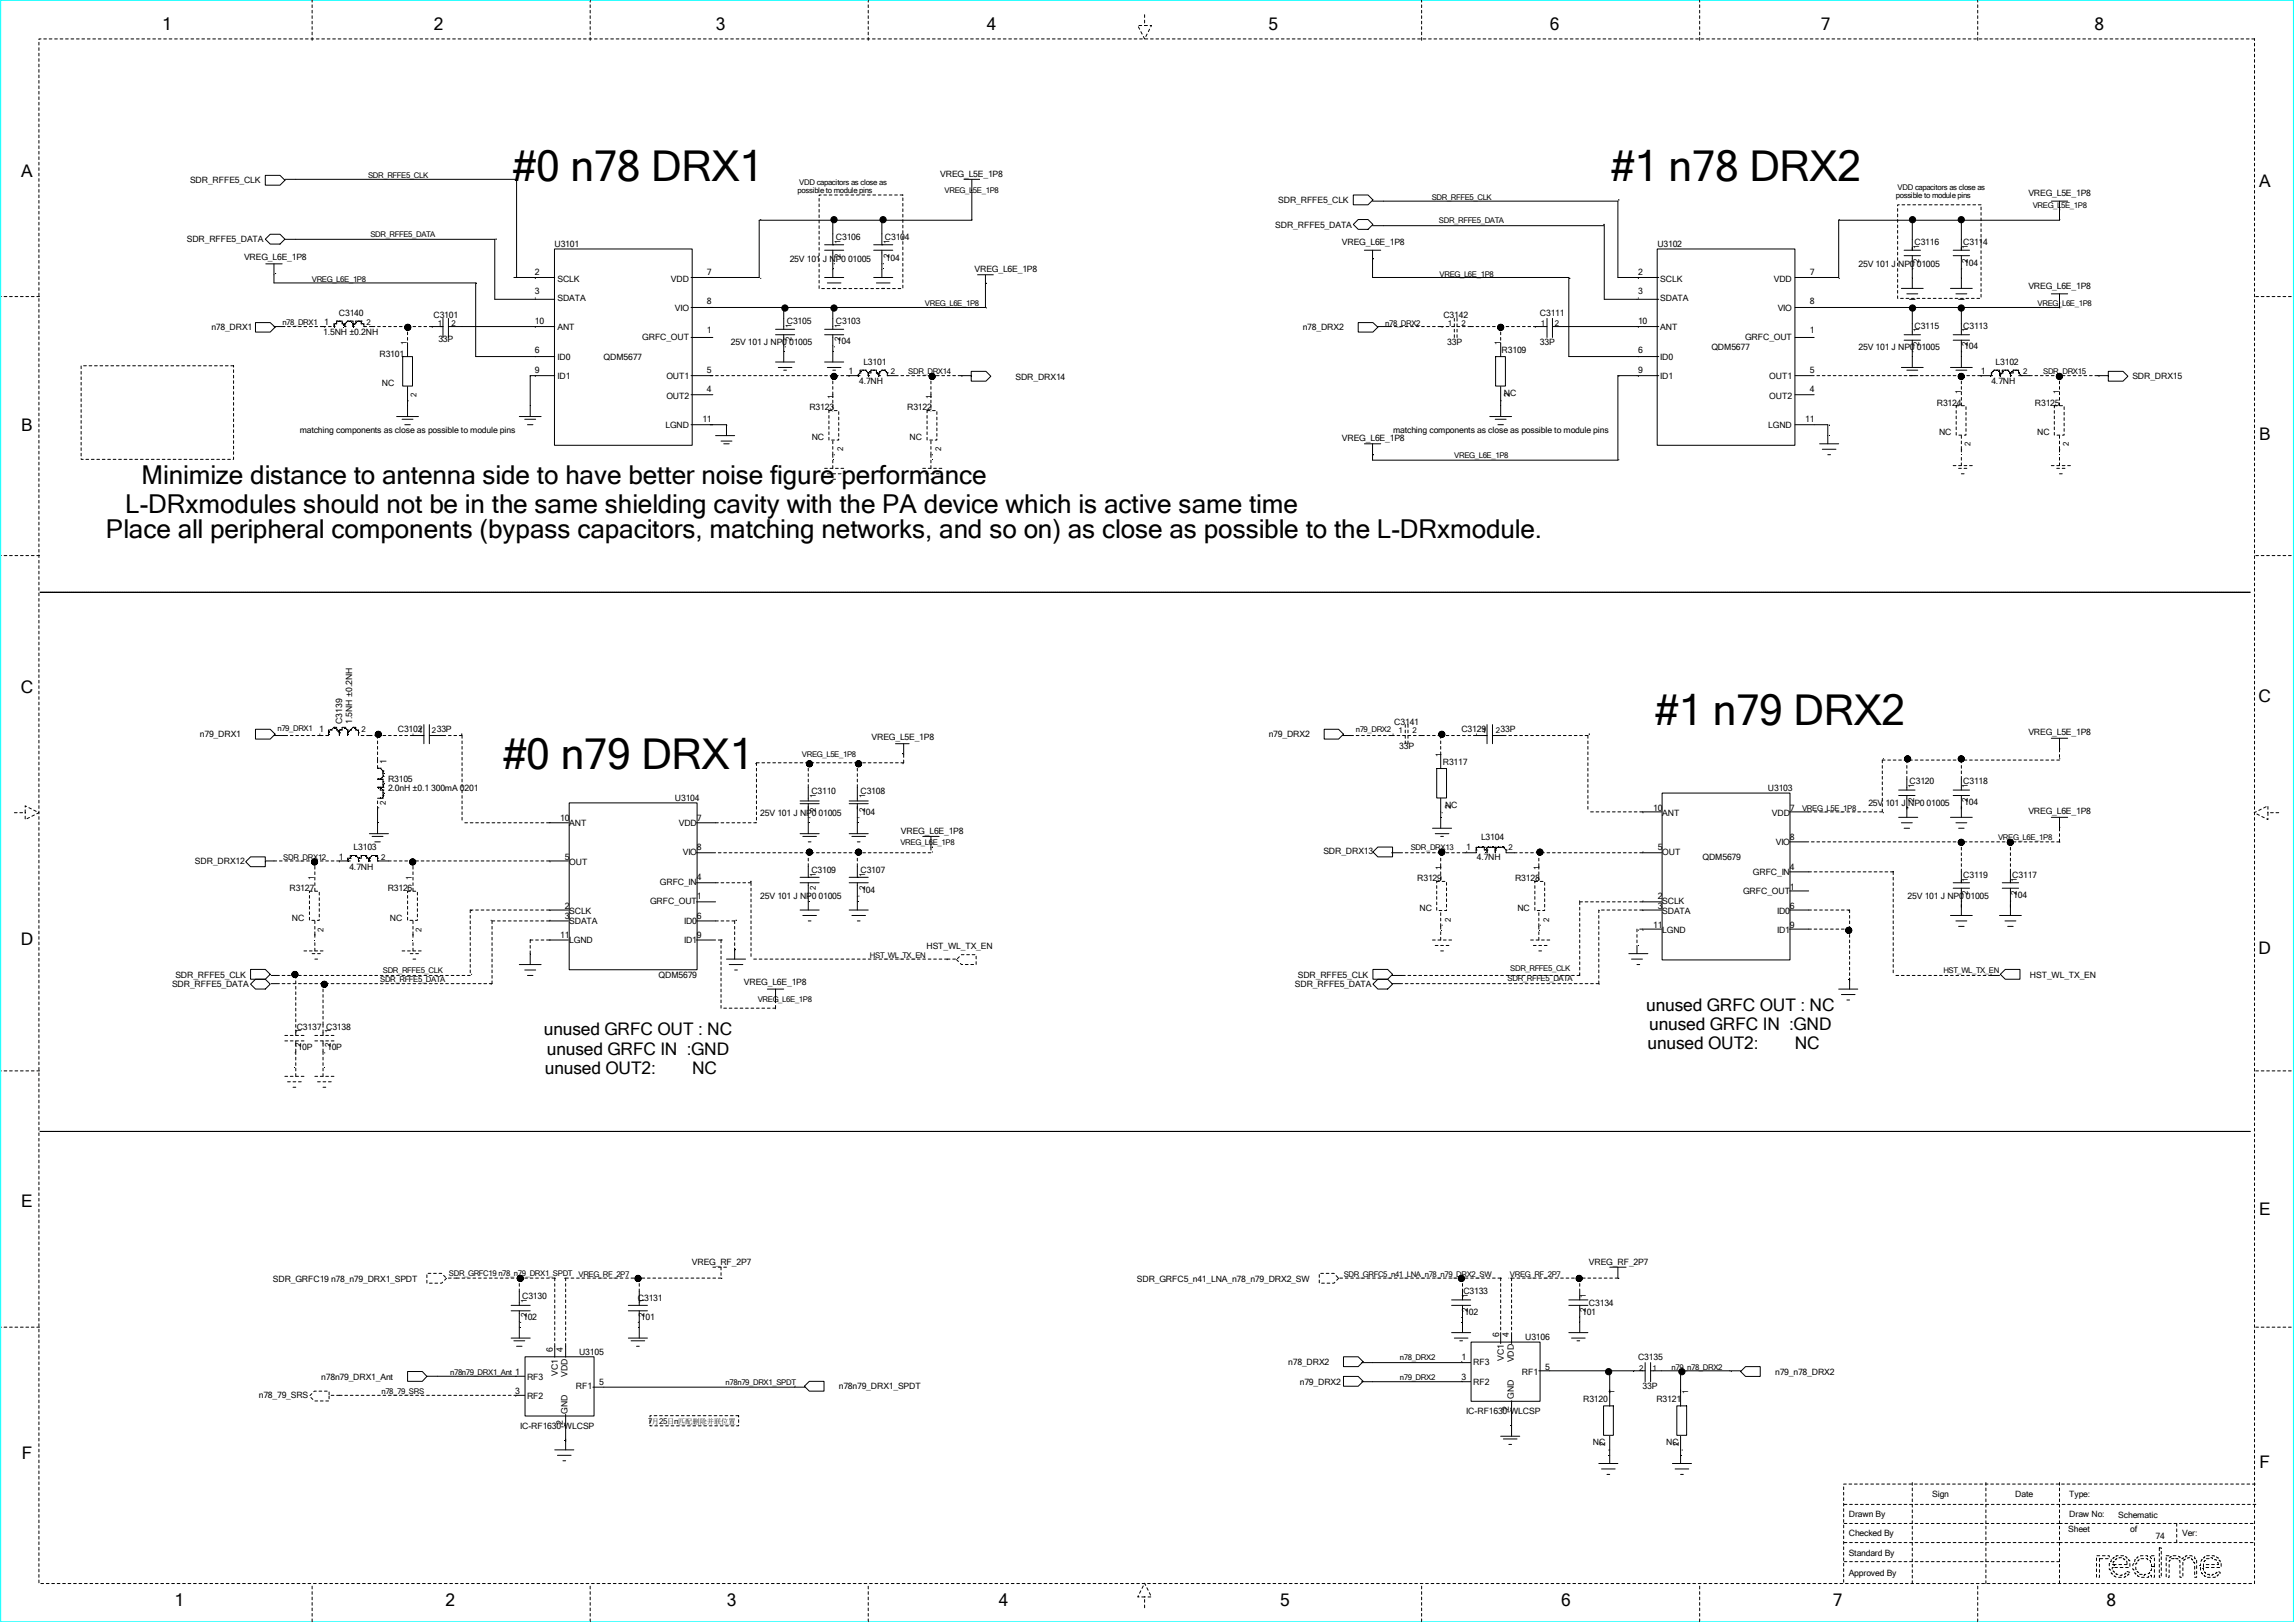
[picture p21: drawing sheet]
<svg xmlns="http://www.w3.org/2000/svg" width="297mm" height="210mm" viewBox="0 0 297 210" stroke-linecap="round" stroke-linejoin="round" font-family="sans-serif">
<defs><g id="words">
<g font-size="5.5">
<text x="66.4" y="23.4">#0 n78 DRX1</text>
<text x="208.5" y="23.4">#1 n78 DRX2</text>
<text x="214.2" y="93.8">#1 n79 DRX2</text>
<text x="65.1" y="99.5">#0 n79 DRX1</text>
</g>
<g font-size="3.4">
<text x="18.3" y="62.6">Minimize distance to antenna side to have better noise figure performance</text>
<text x="13.7" y="69.6">Place all peripheral components (bypass capacitors, matching networks, and so on) as close as possible to the L-DRxmodule.</text>
<text x="16.2" y="66.4">L-DRxmodules should not be in the same shielding cavity with the PA device which is active same time</text>
</g>
<g font-size="2.2">
<text x="21" y="3.8">1</text>
<text x="56.1" y="3.8">2</text>
<text x="92.6" y="3.8">3</text>
<text x="127.7" y="3.8">4</text>
<text x="164.2" y="3.8">5</text>
<text x="200.6" y="3.8">6</text>
<text x="235.7" y="3.8">7</text>
<text x="271" y="3.8">8</text>
<text x="2.8" y="23">A</text>
<text x="292.4" y="24.1">A</text>
<text x="2.8" y="55.8">B</text>
<text x="292.4" y="56.9">B</text>
<text x="2.7" y="89.7">C</text>
<text x="292.3" y="90.8">C</text>
<text x="2.7" y="122.3">D</text>
<text x="292.3" y="123.4">D</text>
<text x="213.1" y="130.8">unused GRFC OUT : NC</text>
<text x="70.4" y="133.9">unused GRFC OUT : NC</text>
<text x="70.8" y="136.4">unused GRFC IN :GND</text>
<text x="213.2" y="135.8">unused OUT2:</text>
<text x="213.4" y="133.3">unused GRFC IN :GND</text>
<text x="232.3" y="135.8">NC</text>
<text x="70.5" y="138.9">unused OUT2:</text>
<text x="89.6" y="138.9">NC</text>
<text x="2.8" y="156.1">E</text>
<text x="292.4" y="157.3">E</text>
<text x="2.8" y="188.8">F</text>
<text x="292.4" y="189.9">F</text>
<text x="22.6" y="207.8">1</text>
<text x="57.7" y="207.8">2</text>
<text x="94.1" y="207.8">3</text>
<text x="129.3" y="207.8">4</text>
<text x="165.7" y="207.8">5</text>
<text x="202" y="207.8">6</text>
<text x="237.2" y="207.8">7</text>
<text x="272.6" y="207.8">8</text>
</g>
<g font-size="1.1">
<text x="24.6" y="23.7">SDR_RFFE5_CLK</text>
<text x="121.7" y="22.8">VREG_L5E_1P8</text>
<text x="165" y="29.4">SDR_RFFE5_DATA</text>
<text x="165.4" y="26.3">SDR_RFFE5_CLK</text>
<text x="262.5" y="25.4">VREG_L5E_1P8</text>
<text x="24.2" y="31.4">SDR_RFFE5_DATA</text>
<text x="31.6" y="33.6">VREG_L6E_1P8</text>
<text x="69.2" y="35.5">2</text>
<text x="71.8" y="32">U3101</text>
<text x="91.5" y="35.5">7</text>
<text x="102.2" y="33.9">25V 101 J NP0 01005</text>
<text x="108.2" y="31.1">C3106</text>
<text x="114.5" y="31.1">C3104</text>
<text x="114.7" y="33.8">104</text>
<text x="126.1" y="35.2">VREG_L6E_1P8</text>
<text x="173.7" y="31.7">VREG_L6E_1P8</text>
<text x="212" y="35.5">2</text>
<text x="214.5" y="32">U3102</text>
<text x="234.2" y="35.5">7</text>
<text x="240.5" y="34.5">25V 101 J NP0 01005</text>
<text x="247.8" y="31.7">C3116</text>
<text x="254.1" y="31.7">C3114</text>
<text x="254.2" y="34.4">104</text>
<text x="43.9" y="40.9">C3140</text>
<text x="56.1" y="41.1">C3101</text>
<text x="69.2" y="41.9">10</text>
<text x="69.2" y="38.1">3</text>
<text x="72.1" y="36.4">SCLK</text>
<text x="72.1" y="39">SDATA</text>
<text x="86.8" y="36.4">VDD</text>
<text x="87.3" y="40.2">VIO</text>
<text x="91.5" y="39.4">8</text>
<text x="101.8" y="41.9">C3105</text>
<text x="108.2" y="41.9">C3103</text>
<text x="186.8" y="41.1">C3142</text>
<text x="199.3" y="40.9">C3111</text>
<text x="212" y="41.9">10</text>
<text x="212" y="38.1">3</text>
<text x="214.9" y="36.4">SCLK</text>
<text x="214.9" y="39">SDATA</text>
<text x="229.6" y="36.4">VDD</text>
<text x="230.1" y="40.2">VIO</text>
<text x="234.2" y="39.4">8</text>
<text x="262.5" y="37.4">VREG_L6E_1P8</text>
<text x="27.3" y="42.7">n78_DRX1</text>
<text x="41.8" y="43.4">1.5NH ±0.2NH</text>
<text x="42" y="42.1">1</text>
<text x="49.1" y="46.2">R3101</text>
<text x="56.7" y="44.3">33P</text>
<text x="69.2" y="45.7">6</text>
<text x="72.1" y="42.7">ANT</text>
<text x="72.1" y="46.6">ID0</text>
<text x="78.1" y="46.6">QDM5677</text>
<text x="83.1" y="44">GRFC_OUT</text>
<text x="91.5" y="43.1">1</text>
<text x="94.6" y="44.6">25V 101 J NP0 01005</text>
<text x="108.3" y="44.5">104</text>
<text x="111.7" y="47.2">L3101</text>
<text x="168.6" y="42.7">n78_DRX2</text>
<text x="187.3" y="44.7">33P</text>
<text x="194.3" y="45.7">R3109</text>
<text x="199.3" y="44.6">33P</text>
<text x="212" y="45.7">6</text>
<text x="214.9" y="42.7">ANT</text>
<text x="214.9" y="46.6">ID0</text>
<text x="221.5" y="45.3">QDM5677</text>
<text x="225.8" y="44">GRFC_OUT</text>
<text x="234.2" y="43.1">1</text>
<text x="240.5" y="45.3">25V 101 J NP0 01005</text>
<text x="247.8" y="42.5">C3115</text>
<text x="254.1" y="42.5">C3113</text>
<text x="254.2" y="45.2">104</text>
<text x="258.3" y="47.2">L3102</text>
<text x="49.4" y="50">NC</text>
<text x="69.2" y="48.2">9</text>
<text x="72.1" y="49.1">ID1</text>
<text x="86.2" y="49.1">OUT1</text>
<text x="86.2" y="51.6">OUT2</text>
<text x="91.5" y="50.7">4</text>
<text x="91.5" y="48.2">5</text>
<text x="104.7" y="53.1">R3123</text>
<text x="109.8" y="48.5">1</text>
<text x="111.2" y="49.7">4.7NH</text>
<text x="117.4" y="53.1">R3122</text>
<text x="131.4" y="49.2">SDR_DRX14</text>
<text x="194.6" y="51.2">NC</text>
<text x="212" y="48.2">9</text>
<text x="214.9" y="49.1">ID1</text>
<text x="229" y="49.1">OUT1</text>
<text x="229" y="51.6">OUT2</text>
<text x="234.2" y="50.7">4</text>
<text x="234.2" y="48.2">5</text>
<text x="250.6" y="52.5">R3124</text>
<text x="256.4" y="48.5">1</text>
<text x="257.7" y="49.7">4.7NH</text>
<text x="263.3" y="52.5">R3125</text>
<text x="276" y="49.1">SDR_DRX15</text>
<text x="38.8" y="56.1">matching components as close as possible to module pins</text>
<text x="86.1" y="55.4">LGND</text>
<text x="90.9" y="54.6">11</text>
<text x="105" y="56.9">NC</text>
<text x="117.7" y="56.9">NC</text>
<text x="173.7" y="57.1">VREG_L6E_1P8</text>
<text x="180.3" y="56.1">matching components as close as possible to module pins</text>
<text x="228.8" y="55.4">LGND</text>
<text x="233.6" y="54.6">11</text>
<text x="250.9" y="56.3">NC</text>
<text x="263.6" y="56.3">NC</text>
<text x="25.9" y="95.4">n79_DRX1</text>
<text x="41.3" y="94.8">1</text>
<text x="44.3" y="93.7" transform="rotate(-90 44.3 93.7)">C3139</text>
<text x="45.6" y="93.7" transform="rotate(-90 45.6 93.7)">1.5NH ±0.2NH</text>
<text x="51.5" y="94.8">C3102</text>
<text x="112.8" y="95.8">VREG_L5E_1P8</text>
<text x="164.2" y="95.4">n79_DRX2</text>
<text x="180.4" y="93.8">C3141</text>
<text x="189.1" y="94.8">C3129</text>
<text x="262.5" y="95.2">VREG_L5E_1P8</text>
<text x="50" y="98.8" transform="rotate(-90 50 98.8)">1</text>
<text x="50.2" y="101.1">R3105</text>
<text x="181.1" y="96.9">33P</text>
<text x="186.7" y="99">R3117</text>
<text x="247.1" y="101.5">C3120</text>
<text x="254.1" y="101.5">C3118</text>
<text x="50.2" y="102.4">2.0nH ±0.1 300mA 0201</text>
<text x="72.5" y="106.2">10</text>
<text x="73.7" y="106.8">ANT</text>
<text x="87.3" y="103.7">U3104</text>
<text x="87.9" y="106.8">VDD</text>
<text x="90.2" y="106.2">7</text>
<text x="98.4" y="105.6">25V 101 J NP0 01005</text>
<text x="105" y="102.8">C3110</text>
<text x="111.3" y="102.8">C3108</text>
<text x="111.5" y="105.4">104</text>
<text x="116.6" y="107.9">VREG_L6E_1P8</text>
<text x="187" y="104.6">NC</text>
<text x="213.9" y="104.9">10</text>
<text x="215.1" y="105.6">ANT</text>
<text x="228.8" y="102.4">U3103</text>
<text x="229.3" y="105.6">VDD</text>
<text x="231.6" y="104.9">7</text>
<text x="241.8" y="104.3">25V 101 J NP0 01005</text>
<text x="254.2" y="104.2">104</text>
<text x="262.5" y="105.3">VREG_L6E_1P8</text>
<text x="25.2" y="111.8">SDR_DRX12</text>
<text x="43.9" y="111.3">1</text>
<text x="45.2" y="112.6">4.7NH</text>
<text x="45.8" y="110">L3103</text>
<text x="73.1" y="111.3">5</text>
<text x="73.7" y="111.9">OUT</text>
<text x="88.4" y="110.6">VIO</text>
<text x="90.2" y="110">8</text>
<text x="90.2" y="113.8">4</text>
<text x="105" y="112.9">C3109</text>
<text x="111.3" y="112.9">C3107</text>
<text x="171.3" y="110.4">SDR_DRX13</text>
<text x="189.8" y="110">1</text>
<text x="191.1" y="111.3">4.7NH</text>
<text x="191.7" y="108.7">L3104</text>
<text x="214.5" y="110">5</text>
<text x="215.1" y="110.6">OUT</text>
<text x="220.3" y="111.3">QDM5679</text>
<text x="226.8" y="113.2">GRFC_IN</text>
<text x="229.8" y="109.4">VIO</text>
<text x="231.6" y="108.7">8</text>
<text x="231.6" y="112.6">4</text>
<text x="254.1" y="113.6">C3119</text>
<text x="260.4" y="113.6">C3117</text>
<text x="37.5" y="115.3">R3127</text>
<text x="37.8" y="119.1">NC</text>
<text x="50.2" y="115.3">R3126</text>
<text x="50.5" y="119.1">NC</text>
<text x="73.1" y="118.9">3</text>
<text x="73.1" y="117.6">2</text>
<text x="73.7" y="118.2">SCLK</text>
<text x="73.7" y="119.5">SDATA</text>
<text x="84.1" y="117">GRFC_OUT</text>
<text x="85.4" y="114.5">GRFC_IN</text>
<text x="88.5" y="119.5">ID0</text>
<text x="90.2" y="118.9">6</text>
<text x="90.2" y="116.4">1</text>
<text x="98.4" y="116.4">25V 101 J NP0 01005</text>
<text x="111.5" y="115.6">104</text>
<text x="183.4" y="114">R3129</text>
<text x="183.7" y="117.8">NC</text>
<text x="196.1" y="114">R3128</text>
<text x="196.4" y="117.8">NC</text>
<text x="214.5" y="117.6">3</text>
<text x="214.5" y="116.4">2</text>
<text x="215.1" y="117">SCLK</text>
<text x="215.1" y="118.2">SDATA</text>
<text x="225.6" y="115.7">GRFC_OUT</text>
<text x="230" y="118.2">ID0</text>
<text x="231.6" y="117.6">6</text>
<text x="231.6" y="115.1">1</text>
<text x="246.9" y="116.4">25V 101 J NP0 01005</text>
<text x="260.5" y="116.2">104</text>
<text x="72.5" y="121.4">11</text>
<text x="73.7" y="122">LGND</text>
<text x="88.5" y="122">ID1</text>
<text x="90.2" y="121.4">9</text>
<text x="119.9" y="122.8">HST_WL_TX_EN</text>
<text x="213.9" y="120.1">11</text>
<text x="215.1" y="120.8">LGND</text>
<text x="230" y="120.8">ID1</text>
<text x="231.6" y="120.1">9</text>
<text x="22.3" y="127.8">SDR_RFFE5_DATA</text>
<text x="22.7" y="126.5">SDR_RFFE5_CLK</text>
<text x="85.2" y="126.5">QDM5679</text>
<text x="96.3" y="127.5">VREG_L6E_1P8</text>
<text x="167.6" y="127.8">SDR_RFFE5_DATA</text>
<text x="168" y="126.5">SDR_RFFE5_CLK</text>
<text x="262.7" y="126.5">HST_WL_TX_EN</text>
<text x="38.4" y="133.2">C3137 C3138</text>
<text x="38.5" y="135.9">10P</text>
<text x="42.3" y="135.9">10P</text>
<text x="35.3" y="165.8">SDR_GRFC19 n78_n79_DRX1_SPDT</text>
<text x="89.5" y="163.7">VREG_RF_2P7</text>
<text x="147.1" y="165.8">SDR_GRFC5_n41_LNA_n78_n79_DRX2_SW</text>
<text x="189.4" y="167.5">C3133</text>
<text x="205.6" y="163.7">VREG_RF_2P7</text>
<text x="67.6" y="168.1">C3130</text>
<text x="67.7" y="170.8">102</text>
<text x="82.6" y="168.4">C3131</text>
<text x="82.9" y="170.8">101</text>
<text x="189.5" y="170.1">102</text>
<text x="194" y="173" transform="rotate(-90 194 173)">6</text>
<text x="195.3" y="173" transform="rotate(-90 195.3 173)">4</text>
<text x="197.4" y="173.4">U3106</text>
<text x="204.7" y="170.1">101</text>
<text x="205.6" y="169">C3134</text>
<text x="41.6" y="178.5">n78n79_DRX1_Ant</text>
<text x="68.2" y="178.5">RF3</text>
<text x="71.6" y="174.9" transform="rotate(-90 71.6 174.9)">6</text>
<text x="72.2" y="178" transform="rotate(-90 72.2 178)">VC1</text>
<text x="72.8" y="174.9" transform="rotate(-90 72.8 174.9)">4</text>
<text x="73.5" y="178.2" transform="rotate(-90 73.5 178.2)">VDD</text>
<text x="74.5" y="179.8">RF1</text>
<text x="74.9" y="175.3">U3105</text>
<text x="77.5" y="179.2">5</text>
<text x="108.6" y="179.8">n78n79_DRX1_SPDT</text>
<text x="166.7" y="176.6">n78_DRX2</text>
<text x="168.2" y="179.2">n79_DRX2</text>
<text x="189.1" y="176">1</text>
<text x="189.1" y="178.5">3</text>
<text x="190.6" y="176.6">RF3</text>
<text x="190.6" y="179.2">RF2</text>
<text x="194.6" y="176.1" transform="rotate(-90 194.6 176.1)">VC1</text>
<text x="195.9" y="176.3" transform="rotate(-90 195.9 176.3)">VDD</text>
<text x="197" y="177.9">RF1</text>
<text x="200" y="177.2">5</text>
<text x="212" y="176">C3135</text>
<text x="212.6" y="179.8">33P</text>
<text x="229.7" y="177.9">n79_n78_DRX2</text>
<text x="33.5" y="180.9">n78_79_SRS</text>
<text x="66.7" y="180.4">3</text>
<text x="67.3" y="184.9">IC-RF1630-WLCSP</text>
<text x="68.2" y="181.1">RF2</text>
<text x="72.8" y="184.4" transform="rotate(-90 72.8 184.4)">2</text>
<text x="73.5" y="182.9" transform="rotate(-90 73.5 182.9)">GND</text>
<text x="189.8" y="183">IC-RF1630-WLCSP</text>
<text x="195.3" y="182.5" transform="rotate(-90 195.3 182.5)">2</text>
<text x="195.9" y="181" transform="rotate(-90 195.9 181)">GND</text>
<text x="204.9" y="181.4">R3120</text>
<text x="214.4" y="181.4">R3121</text>
<text x="206.1" y="187">NC</text>
<text x="215.6" y="187">NC</text>
<text x="239.3" y="196.3">Drawn By</text>
<text x="250" y="193.7">Sign</text>
<text x="260.8" y="193.7">Date</text>
<text x="267.8" y="193.7">Type:</text>
<text x="267.8" y="196.3">Draw No:</text>
<text x="274.1" y="196.4">Schematic</text>
<text x="239.3" y="198.8">Checked By</text>
<text x="239.3" y="201.3">Standard By</text>
<text x="239.3" y="203.9">Approved By</text>
<text x="267.7" y="198.3">Sheet</text>
<text x="275.7" y="198.3">of</text>
<text x="279" y="199.2">74</text>
<text x="282.4" y="198.8">Ver:</text>
</g>
<g font-size="1">
<text x="47.6" y="23.1">SDR_RFFE5_CLK</text>
<text x="103.4" y="23.9">VDD capacitors as close as</text>
<text x="103.2" y="25">possible to module pins</text>
<text x="122.2" y="25">VREG_L5E_1P8</text>
<text x="185.3" y="25.9">SDR_RFFE5_CLK</text>
<text x="186.2" y="28.8">SDR_RFFE5_DATA</text>
<text x="245.4" y="25.6">possible to module pins</text>
<text x="245.6" y="24.5">VDD capacitors as close as</text>
<text x="263.1" y="26.9">VREG_L5E_1P8</text>
<text x="47.9" y="30.7">SDR_RFFE5_DATA</text>
<text x="108.8" y="33.3" transform="rotate(-90 108.8 33.3)">2</text>
<text x="108.8" y="31.6" transform="rotate(-90 108.8 31.6)">1</text>
<text x="115.1" y="33.3" transform="rotate(-90 115.1 33.3)">2</text>
<text x="115.1" y="31.6" transform="rotate(-90 115.1 31.6)">1</text>
<text x="186.3" y="35.8">VREG_L6E_1P8</text>
<text x="248.4" y="34" transform="rotate(-90 248.4 34)">2</text>
<text x="248.4" y="32.2" transform="rotate(-90 248.4 32.2)">1</text>
<text x="254.7" y="34" transform="rotate(-90 254.7 34)">2</text>
<text x="254.7" y="32.2" transform="rotate(-90 254.7 32.2)">1</text>
<text x="40.3" y="36.4">VREG_L6E_1P8</text>
<text x="119.7" y="39.6">VREG_L6E_1P8</text>
<text x="263.7" y="39.6">VREG_L6E_1P8</text>
<text x="36.5" y="42.1">n78_DRX1</text>
<text x="47.4" y="42.1">2</text>
<text x="52.7" y="44.7" transform="rotate(-90 52.7 44.7)">1</text>
<text x="56.7" y="42.2">1</text>
<text x="58.4" y="42.2">2</text>
<text x="102.4" y="44.1" transform="rotate(-90 102.4 44.1)">2</text>
<text x="102.4" y="42.4" transform="rotate(-90 102.4 42.4)">1</text>
<text x="108.8" y="44.1" transform="rotate(-90 108.8 44.1)">2</text>
<text x="108.8" y="42.4" transform="rotate(-90 108.8 42.4)">1</text>
<text x="179.3" y="42.2">n78_DRX2</text>
<text x="187.4" y="42.2">1</text>
<text x="189.1" y="42.2">2</text>
<text x="194.2" y="44.7" transform="rotate(-90 194.2 44.7)">1</text>
<text x="199.4" y="42.2">1</text>
<text x="201.2" y="42.2">2</text>
<text x="248.4" y="44.7" transform="rotate(-90 248.4 44.7)">2</text>
<text x="248.4" y="43" transform="rotate(-90 248.4 43)">1</text>
<text x="254.7" y="44.7" transform="rotate(-90 254.7 44.7)">2</text>
<text x="254.7" y="43" transform="rotate(-90 254.7 43)">1</text>
<text x="53.9" y="51.4" transform="rotate(-90 53.9 51.4)">2</text>
<text x="107.9" y="51.6" transform="rotate(-90 107.9 51.6)">1</text>
<text x="115.3" y="48.4">2</text>
<text x="117.5" y="48.4">SDR_DRX14</text>
<text x="120.6" y="51.6" transform="rotate(-90 120.6 51.6)">1</text>
<text x="195.4" y="51.4" transform="rotate(-90 195.4 51.4)">2</text>
<text x="253.8" y="51" transform="rotate(-90 253.8 51)">1</text>
<text x="261.8" y="48.4">2</text>
<text x="264.4" y="48.4">SDR_DRX15</text>
<text x="266.5" y="51" transform="rotate(-90 266.5 51)">1</text>
<text x="109.1" y="58.4" transform="rotate(-90 109.1 58.4)">2</text>
<text x="121.8" y="58.4" transform="rotate(-90 121.8 58.4)">2</text>
<text x="188.2" y="59.2">VREG_L6E_1P8</text>
<text x="255" y="57.8" transform="rotate(-90 255 57.8)">2</text>
<text x="267.7" y="57.8" transform="rotate(-90 267.7 57.8)">2</text>
<text x="35.9" y="94.6">n79_DRX1</text>
<text x="46.8" y="94.8">2</text>
<text x="54.2" y="94.9">1</text>
<text x="55.9" y="94.9">233P</text>
<text x="175.5" y="94.8">n79_DRX2</text>
<text x="181" y="94.9">1</text>
<text x="182.8" y="94.9">2</text>
<text x="191.8" y="94.9">1</text>
<text x="193.6" y="94.9">233P</text>
<text x="103.8" y="97.9">VREG_L5E_1P8</text>
<text x="186.5" y="97.9" transform="rotate(-90 186.5 97.9)">1</text>
<text x="49.9" y="104.2" transform="rotate(-90 49.9 104.2)">2</text>
<text x="105.6" y="105" transform="rotate(-90 105.6 105)">2</text>
<text x="105.6" y="103.3" transform="rotate(-90 105.6 103.3)">1</text>
<text x="111.9" y="105" transform="rotate(-90 111.9 105)">2</text>
<text x="111.9" y="103.3" transform="rotate(-90 111.9 103.3)">1</text>
<text x="187.8" y="104.7" transform="rotate(-90 187.8 104.7)">2</text>
<text x="233.2" y="104.9">VREG_L5E_1P8</text>
<text x="247.7" y="103.7" transform="rotate(-90 247.7 103.7)">2</text>
<text x="247.7" y="102" transform="rotate(-90 247.7 102)">1</text>
<text x="254.7" y="103.7" transform="rotate(-90 254.7 103.7)">2</text>
<text x="254.7" y="102" transform="rotate(-90 254.7 102)">1</text>
<text x="36.7" y="111.3">SDR_DRX12</text>
<text x="40.6" y="113.8" transform="rotate(-90 40.6 113.8)">1</text>
<text x="49.3" y="111.3">2</text>
<text x="53.3" y="113.8" transform="rotate(-90 53.3 113.8)">1</text>
<text x="105.6" y="113.4" transform="rotate(-90 105.6 113.4)">1</text>
<text x="111.9" y="113.4" transform="rotate(-90 111.9 113.4)">1</text>
<text x="116.5" y="109.4">VREG_L6E_1P8</text>
<text x="182.6" y="110">SDR_DRX13</text>
<text x="186.5" y="112.6" transform="rotate(-90 186.5 112.6)">1</text>
<text x="195.2" y="110">2</text>
<text x="199.2" y="112.6" transform="rotate(-90 199.2 112.6)">1</text>
<text x="258.6" y="108.7">VREG_L6E_1P8</text>
<text x="105.6" y="115.2" transform="rotate(-90 105.6 115.2)">2</text>
<text x="111.9" y="115.2" transform="rotate(-90 111.9 115.2)">2</text>
<text x="187.8" y="119.3" transform="rotate(-90 187.8 119.3)">2</text>
<text x="200.5" y="119.3" transform="rotate(-90 200.5 119.3)">2</text>
<text x="254.7" y="115.8" transform="rotate(-90 254.7 115.8)">2</text>
<text x="254.7" y="114.1" transform="rotate(-90 254.7 114.1)">1</text>
<text x="261" y="115.8" transform="rotate(-90 261 115.8)">2</text>
<text x="261" y="114.1" transform="rotate(-90 261 114.1)">1</text>
<text x="41.9" y="120.6" transform="rotate(-90 41.9 120.6)">2</text>
<text x="49.5" y="125.8">SDR_RFFE5_CLK</text>
<text x="54.5" y="120.6" transform="rotate(-90 54.5 120.6)">2</text>
<text x="112.6" y="123.9">HST_WL_TX_EN</text>
<text x="195.4" y="125.6">SDR_RFFE5_CLK</text>
<text x="251.5" y="125.8">HST_WL_TX_EN</text>
<text x="49.2" y="127.1">SDR_RFFE5_DATA</text>
<text x="98.1" y="129.7">VREG_L6E_1P8</text>
<text x="195.1" y="126.9">SDR_RFFE5_DATA</text>
<text x="39" y="135.5" transform="rotate(-90 39 135.5)">2</text>
<text x="39" y="133.7" transform="rotate(-90 39 133.7)">1</text>
<text x="42.8" y="135.5" transform="rotate(-90 42.8 135.5)">2</text>
<text x="42.8" y="133.7" transform="rotate(-90 42.8 133.7)">1</text>
<text x="58.1" y="165.1">SDR_GRFC19 n78_n79_DRX1_SPDT</text>
<text x="74.9" y="165.2">VREG_RF_2P7</text>
<text x="173.9" y="165.3">SDR_GRFC5_n41_LNA_n78_n79_DRX2_SW</text>
<text x="190" y="168" transform="rotate(-90 190 168)">1</text>
<text x="195.4" y="165.2">VREG_RF_2P7</text>
<text x="205.2" y="168" transform="rotate(-90 205.2 168)">1</text>
<text x="68.2" y="170.3" transform="rotate(-90 68.2 170.3)">2</text>
<text x="68.2" y="168.6" transform="rotate(-90 68.2 168.6)">1</text>
<text x="83.4" y="170.3" transform="rotate(-90 83.4 170.3)">2</text>
<text x="83.4" y="168.6" transform="rotate(-90 83.4 168.6)">1</text>
<text x="190" y="169.7" transform="rotate(-90 190 169.7)">2</text>
<text x="205.2" y="169.7" transform="rotate(-90 205.2 169.7)">2</text>
<text x="58.3" y="177.9">n78n79_DRX1_Ant 1</text>
<text x="93.9" y="179.2">n78n79_DRX1_SPDT</text>
<text x="181.2" y="176">n78_DRX2</text>
<text x="181.2" y="178.5">n79_DRX2</text>
<text x="212.1" y="177.4">2</text>
<text x="213.9" y="177.4">1</text>
<text x="216.3" y="177.2">n79_n78_DRX2</text>
<text x="49.4" y="180.4">n78_79_SRS</text>
<text x="83.9" y="184.2">7月25日π匹配删除并联位置</text>
<text x="208.9" y="180.4" transform="rotate(-90 208.9 180.4)">1</text>
<text x="218.5" y="180.4" transform="rotate(-90 218.5 180.4)">1</text>
<text x="207.7" y="187.2" transform="rotate(-90 207.7 187.2)">2</text>
<text x="217.2" y="187.2" transform="rotate(-90 217.2 187.2)">2</text>
</g>
</g></defs>
<path d="M.1 0h296.7v209.8h-296.7z" fill="none" stroke="#0ff" stroke-width=".13"/>
<g fill="none" stroke="#000" stroke-width=".13">
<path d="M34.3 22.7h1.9l.7 .6-.7 .7h-1.9zM34.3 30.9l.7-.6h1.2l.7 .6-.7 .7h-1.2zM34.4 34.1h2.1M35.5 34.1v2.5h26.1v9.5h10.2M36.9 23.2h30v12.7M36.9 31h27.1v7.7h7.8M66.5 35.9h5.3M71.8 32.2h17.8v25.4h-17.8zM101.4 39.8v2.8M106.7 35.9h2.5M106.7 32.4h2.5M106.7 31.7h2.5"/>
<path d="M107.1 36.6h1.7M107.8 31.7h.1M107.8 28.5v3.2M107.8 32.4v3.5M107.8 39.8v2.8M107.8 37.3h.3M113.1 35.9h2.4M113.1 32.4h2.4M113.1 31.7h2.4M113.4 36.6h1.8M114.1 31.7h.1M114.1 28.5v3.2"/>
<path d="M114.1 32.4v3.5M114.1 37.3h.4M124.7 23.2h2.1M125.8 23.2v5.3h-27.6v7.4h-8.8M126.5 35.6h2.1M127.5 35.6v4.2h-38.1M175.1 25.2h1.9l.7 .7-.7 .6h-1.9zM175.1 29l.7-.6h1.2l.7 .6-.7 .7h-1.2zM176.6 32.4h2.1M177.6 32.4v3.5h25.4v10.2h11.7M177.6 26h31.8v9.9h5.3M177.6 29.2h30v9.5h7.1"/>
<path d="M214.5 32.2h17.8v25.4h-17.8zM246.1 37.3h2.8M246.4 32.4h2.1M246.4 33.1h2.1M246.8 38h1.4M247.1 38.7h.7M247.5 28.5v3.9M247.5 33.1v4.2M247.5 39.8v3.5M252.4 37.3h2.8M252.8 32.4h2.1M252.8 33.1h2.1"/>
<path d="M253.1 38h1.4M253.5 38.7h.7M253.8 28.5v3.9M253.8 33.1v4.2M253.8 39.8v3.5M265.5 38h2.1M265.5 26h2.1M266.5 26v2.5h-28.6v7.4h-5.6M266.5 38v1.8h-34.2M33.1 41.7h1.9l.6 .6-.6 .7h-1.9zM35.5 42.3h1.4M51.3 53.9h2.9"/>
<path d="M52 54.2h1.4M52.1 46.1h1.3v3.9h-1.3zM52.4 55h.7M52.7 44.4v1.7M52.7 50v3.9M55.9 42.3h1.4M57.3 41.2v2.5M58 42.3h13.8M58 41.2v2.5M67.2 53.9h2.8M67.9 54.2h1.4M68.3 55h.7"/>
<path d="M71.8 48.6h-3.2v5.3M89.4 48.6h2.9M89.4 55h4.6v1.4M89.4 43.7h2.9M89.4 51.1h2.9M92.6 56.4h2.5M93.3 57.1h1.4M93.7 57.4h.7M100.4 46.8h2.4M100.4 43.3h2.4M100.4 42.6h2.4M100.7 47.5h1.8"/>
<path d="M101.4 43.3v3.5M101.4 47.9h.4M106.7 46.8h2.5M106.7 43.3h2.5M106.7 42.6h2.5M107.1 47.5h1.7M107.8 47.9h.3M107.8 43.3v3.5M109.9 48.6h1.4M110.9 48.6h.1M111.3 48.3h.1M111.3 48.3l-.4 .3"/>
<path d="M111.7 47.9h.1M112 47.9h.1M112 47.9h-.7v.4M112 47.9l.4 .4M112.4 48.6h.1M112.4 48.3h.1M112.4 48.3v.3M112.7 47.9h.1M112.7 47.9h.7v.4M112.7 47.9v.4h-.3M113.1 47.9h.1M113.4 48.3h.1"/>
<path d="M113.4 48.3l.4 .3M113.8 48.6h.1M113.8 48.3h.1M113.8 48.3v.3M114.1 47.9h.1M114.1 47.9h.4M114.1 47.9l-.3 .4M114.5 47.9h.1M114.5 47.9l.3 .4M114.8 48.6h.1M114.8 48.3h.1M114.8 48.6h1.4"/>
<path d="M114.8 48.3v.3M124.4 48.6h1.4M125.7 48h1.9l.6 .7-.6 .6h-1.9zM175.8 41.7h1.9l.6 .6-.6 .7h-1.9zM176.6 57.4h2.1M178.3 42.3h1.4M192.8 53.9h2.8M193.5 54.2h1.4M193.5 46.1h1.3v3.9h-1.3zM193.9 55h.7M194.2 44.4v1.7M194.2 50v3.9"/>
<path d="M198.8 42.3h1.4M200.2 41.2v2.5M200.9 42.3h13.8M200.9 41.2v2.5M214.7 48.6h-5.3v10.9h-31.8v-2.1M232.3 48.6h2.5M232.3 55h4.2v2.4M232.3 43.7h2.5M232.3 51.1h2.5M235.5 57.4h2.4M235.8 58.1h1.8M236.5 58.8h.4"/>
<path d="M246.1 47.5h2.8M246.4 43.3h2.1M246.4 44h2.1M246.8 47.9h1.4M247.1 48.6h.7M247.5 44v3.5M252.4 47.5h2.8M252.8 43.3h2.1M252.8 44h2.1M253.1 47.9h1.4M253.5 48.6h.7M253.8 44v3.5"/>
<path d="M256.3 48.6h1.4M257.7 48.3h.1M257.7 48.6h.1M257.7 48.3v.3M258.1 47.9h.1M258.1 47.9h.7v.7M258.1 47.9l-.4 .4M258.4 47.9h.1M258.8 48.6h.1M258.8 48.3h.1M259.1 48.3h.1M259.1 48.3l-.3 .3"/>
<path d="M259.5 47.9h.1M259.8 47.9h.1M259.8 47.9h-.7v.4M259.8 47.9l.4 .4M260.2 48.6h.1M260.2 48.3h.1M260.2 48.3v.3M260.5 47.9h.1M260.5 47.9h.7v.4M260.5 47.9v.4h-.3M260.9 47.9h.1M261.2 48.3h.1"/>
<path d="M261.2 48.6h1.4M261.2 48.3l.4 .3M261.6 48.6h.1M271.5 48.6h1.4M272.8 48h1.9l.7 .7-.7 .6h-1.9zM5.2 76.6h286.1M33.1 94.4h1.9l.6 .6-.6 .6h-1.9zM35.5 95.2h1.4M53.4 95.2h1.5M54.9 93.8v2.4M55.6 95.2h1.7M55.6 93.8v2.4"/>
<path d="M115.9 96.2h1.8M116.9 96.2v1.4M171.4 94.4h1.8l.7 .6-.7 .6h-1.8zM173.7 95.2h1.5M185.9 99.4h1.3v3.9h-1.3zM186.4 97.6v1.8M191 95.2h1.4M192.4 93.8v2.4M193.1 95.2h1.8M193.1 93.8v2.4M265.5 95.5h2.1M266.5 95.5v1.4"/>
<path d="M31.8 111.5l.6-.6h1.9v1.2h-1.9zM34.4 111.4h1.1M43.9 111.4h1.4M45 111.4h.1M45.3 111h.1M45.3 111h-.3v.4M45.7 110.7h.1M46 110.7h.1M46 110.7l.4 .3M46 110.7h-.7v.3M46.4 111.4h.1M46.4 111h.1"/>
<path d="M46.4 111v.4M46.7 110.7h.1M46.7 110.7h.7v.3h.4M46.7 110.7v.3h-.3M47.1 110.7h.1M47.8 111.4h.1M47.8 111h.1M47.8 107.9h2.5M47.8 111v.4M48.2 110.7h.1M48.2 108.2h1.4M48.2 110.7h.7v.7"/>
<path d="M48.2 110.7l-.4 .3M48.5 108.9h.7M48.9 111.4h.1M48.9 111h.1M48.9 111.4h1.4M48.9 104.7v3.2M71.1 111.4h2.5M71.1 117.7h2.5M71.1 119.2h2.5M71.1 106.5h2.5M73.7 103.9h16.5v21.6h-16.5zM90.1 119.2h2.5"/>
<path d="M90.1 114.2h2.5M90.1 106.5h2.5M90.1 110.3h2.5M90.1 116.7h2.5M103.5 117.7h2.5M103.5 107.9h2.5M103.5 104h2.5M103.5 103.6h2.5M103.5 114.2h2.5M103.5 113.5h2.5M103.9 108.2h1.8M103.9 118.5h1.8"/>
<path d="M104.6 113.5h.1M104.6 101.9v1.7M104.6 104v3.9M104.6 112.1v1.4M104.6 114.2v3.5M104.6 119.2h.4M104.6 108.9h.4M109.9 117.7h2.5M109.9 107.9h2.5M109.9 104h2.5M109.9 103.6h2.5M109.9 114.2h2.5"/>
<path d="M109.9 113.5h2.5M110.2 108.2h1.8M110.2 118.5h1.8M110.9 113.5h.1M110.9 119.2h.4M110.9 101.9v1.7M110.9 104v3.9M110.9 112.1v1.4M110.9 114.2v3.5M110.9 108.9h.4M119.4 108.2h2.1M120.5 108.2v1.4"/>
<path d="M178.3 109.6h1.9v1.3h-1.9l-.6-.7zM180.1 110.3h1.4M185.4 107.2h2.5M185.7 107.9h1.8M186.4 108.2h.4M186.4 103.3v3.9M191 110h.1M191.4 109.6h.1M191.7 109.6h.1M192.1 109.6h.1M192.1 109.6h-1.1v.7h-1.4M192.1 109.6v.4h.3"/>
<path d="M192.4 109.6h.1M192.4 110h.1M192.4 109.6v.7M192.4 109.6h2.2M192.8 109.6h.1M193.1 109.6h.1M193.5 110h.1M193.5 109.6v.7M193.9 109.6h.1M194.6 109.6h.1M194.6 109.6l.3 .4M194.9 110h.1"/>
<path d="M194.9 110v.3h1.1M212.5 117.7h2.5M212.5 110.3h2.5M212.5 116.7h2.5M212.5 105h2.5M215.1 102.6h16.5v21.6h-16.5zM231.6 117.7h2.5M231.6 108.9h2.5M231.6 115.3h2.5M231.6 112.8h2.5M231.6 105h2.5M245.7 105.8h2.5"/>
<path d="M245.7 102.9h2.1M245.7 102.2h2.1M246.1 106.5h1.4M246.4 107.2h.7M246.8 100.8v1.4M246.8 102.9v2.9M252.4 118.5h2.8M252.4 105.8h2.8M252.8 114.2h2.1M252.8 102.9h2.1M252.8 102.2h2.1M252.8 114.9h2.1"/>
<path d="M253.1 119.2h1.4M253.1 106.5h1.4M253.5 119.9h.7M253.5 107.2h.7M253.8 100.8v1.4M253.8 102.9v2.9M253.8 112.8v1.4M253.8 114.9v3.6M258.8 118.5h2.8M259.1 114.2h2.1M259.1 114.9h2.1M259.5 119.2h1.4"/>
<path d="M259.8 119.9h.7M260.2 112.8v1.4M260.2 114.9v3.6M265.5 105.8h2.1M266.5 105.8v1.4M32.4 125.4h1.9l.7 .7-.7 .6h-1.9zM32.4 127.3l.7-.6h1.2l.7 .6-.7 .7h-1.2zM35.1 126.2h1.1M35.1 127.3h1.1M67.2 124.8h2.8M67.9 125.5h1.4M68.3 126.2h.7"/>
<path d="M68.6 123.4v1.4M71.1 121.6h2.5M90.1 121.6h2.5M94 124.1h2.5M94.4 124.8h1.7M95.1 122.7v1.4M95.1 125.5h.3M99.3 128h2.1M100.4 128v1.4M177.7 125.4h1.9l.6 .7-.6 .6h-1.9zM178.3 126.7h1.3l.6 .6-.6 .7h-1.3l-.6-.7zM180.1 126.2h1.4"/>
<path d="M180.1 127.3h1.4M210.8 123.4h2.5M211.1 124.1h1.4M211.8 124.8h.4M211.8 122.3v1.1M212.5 120.2h2.5M231.6 120.2h2.5M237.9 128h2.5M238.3 128.7h1.8M239 129.4h.4M239.4 126.6v1.4M257.7 126.2h1.1"/>
<path d="M259.5 125.4h1.9v1.3h-1.9l-.6-.6zM5.2 146.4h286.1M52.7 177.5h2l.5 .6-.5 .6h-2zM55.2 178.1h12.7M66.1 173.1h2.5M66.1 169.6h2.5M66.1 168.9h2.5M66.5 173.5h1.4M66.9 174.2h.7M67.2 167.1v1.8M67.2 169.6v3.5M67.9 175.6h9v7.6h-9z"/>
<path d="M71.8 174.2v1.4M73.2 174.2v1.4M76.7 179.5h27.5M81.3 173.1h2.5M81.3 169.6h2.5M81.3 168.9h2.5M81.7 173.5h1.7M82.4 174.2h.3M82.7 167.1v1.8M82.7 169.6v3.5M104.1 179.4l.6-.7h1.9v1.3h-1.9zM173.9 175.6h1.9l.6 .6-.6 .6h-1.9z"/>
<path d="M173.9 178.1h1.9l.6 .6-.6 .7h-1.9zM176.2 176.3h14.1M176.2 178.8h14.1M187.9 168.9h2.4M187.9 172.4h2.4M187.9 168.2h2.4M188.2 173.1h1.8M188.9 173.5h.4M189.3 166.8v1.4M189.3 168.9v3.5M190.4 173.7h8.9v7.6h-8.9zM194.2 172.4v1.4"/>
<path d="M195.6 172.4v1.4M199.1 177.4h13.8M203 168.9h2.5M203 172.4h2.5M203 168.2h2.5M203.4 173.1h1.7M204.1 173.5h.3M204.4 166.8v1.4M204.4 168.9v3.5M208.3 164h2.1M208.3 177.4v4.6M209.4 164v1.4"/>
<path d="M212.9 176.3v2.5M213.6 177.4h11.6M213.6 176.3v2.5M217.5 177.4v4.6M225.9 176.8h1.9v1.3h-1.9l-.6-.6zM66.9 180.5h1M71.8 187.6h2.5M72.1 188.3h1.8M72.8 189h.4M73.2 183v4.6M194.2 185.8h2.5M194.6 186.2h1.7"/>
<path d="M195.3 186.9h.3M195.6 181.2v4.6M206.9 189.4h2.5M207.3 190.1h1.7M207.5 181.9h1.3v3.8h-1.3zM208 190.8h.3M208.3 185.8v3.6M216.4 189.4h2.5M216.8 190.1h1.7M217 181.9h1.3v3.8h-1.3zM217.5 185.8v3.6M217.5 190.8h.3"/>
<circle cx="101.6" cy="39.9" r=".4"/>
<circle cx="107.9" cy="39.9" r=".4"/>
<circle cx="107.9" cy="28.4" r=".4"/>
<circle cx="114.3" cy="28.4" r=".4"/>
<circle cx="247.5" cy="28.4" r=".4"/>
<circle cx="247.5" cy="39.9" r=".4"/>
<circle cx="253.8" cy="39.9" r=".4"/>
<circle cx="253.8" cy="28.4" r=".4"/>
<circle cx="52.8" cy="42.4" r=".4"/>
<circle cx="107.9" cy="48.7" r=".4"/>
<circle cx="120.6" cy="48.7" r=".4"/>
<circle cx="194.2" cy="42.4" r=".4"/>
<circle cx="253.8" cy="48.7" r=".4"/>
<circle cx="266.5" cy="48.7" r=".4"/>
<circle cx="49" cy="95" r=".4"/>
<circle cx="104.8" cy="98.8" r=".4"/>
<circle cx="111.1" cy="98.8" r=".4"/>
<circle cx="186.6" cy="95" r=".4"/>
<circle cx="246.9" cy="98.2" r=".4"/>
<circle cx="253.8" cy="98.2" r=".4"/>
<circle cx="40.7" cy="111.5" r=".4"/>
<circle cx="53.4" cy="111.5" r=".4"/>
<circle cx="104.8" cy="110.3" r=".4"/>
<circle cx="111.1" cy="110.3" r=".4"/>
<circle cx="186.6" cy="110.3" r=".4"/>
<circle cx="199.3" cy="110.3" r=".4"/>
<circle cx="253.8" cy="109" r=".4"/>
<circle cx="260.2" cy="109" r=".4"/>
<circle cx="38.2" cy="126.1" r=".4"/>
<circle cx="42" cy="127.4" r=".4"/>
<circle cx="239.2" cy="120.4" r=".4"/>
<circle cx="67.3" cy="165.4" r=".4"/>
<circle cx="82.6" cy="165.4" r=".4"/>
<circle cx="189.1" cy="165.4" r=".4"/>
<circle cx="204.4" cy="165.4" r=".4"/>
<circle cx="208.2" cy="177.5" r=".4"/>
<circle cx="217.7" cy="177.5" r=".4"/>
</g>
<g fill="#000">
<circle cx="101.6" cy="39.9" r=".41"/>
<circle cx="107.9" cy="28.4" r=".41"/>
<circle cx="107.9" cy="39.9" r=".41"/>
<circle cx="114.3" cy="28.4" r=".41"/>
<circle cx="247.5" cy="28.4" r=".41"/>
<circle cx="247.5" cy="39.9" r=".41"/>
<circle cx="253.8" cy="28.4" r=".41"/>
<circle cx="253.8" cy="39.9" r=".41"/>
<circle cx="52.8" cy="42.4" r=".41"/>
<circle cx="107.9" cy="48.7" r=".41"/>
<circle cx="120.6" cy="48.7" r=".41"/>
<circle cx="194.2" cy="42.4" r=".41"/>
<circle cx="253.8" cy="48.7" r=".41"/>
<circle cx="266.5" cy="48.7" r=".41"/>
<circle cx="49" cy="95" r=".41"/>
<circle cx="104.8" cy="98.8" r=".41"/>
<circle cx="111.1" cy="98.8" r=".41"/>
<circle cx="186.6" cy="95" r=".41"/>
<circle cx="246.9" cy="98.2" r=".41"/>
<circle cx="253.8" cy="98.2" r=".41"/>
<circle cx="40.7" cy="111.5" r=".41"/>
<circle cx="53.4" cy="111.5" r=".41"/>
<circle cx="104.8" cy="110.3" r=".41"/>
<circle cx="111.1" cy="110.3" r=".41"/>
<circle cx="186.6" cy="110.3" r=".41"/>
<circle cx="199.3" cy="110.3" r=".41"/>
<circle cx="253.8" cy="109" r=".41"/>
<circle cx="260.2" cy="109" r=".41"/>
<circle cx="38.2" cy="126.1" r=".41"/>
<circle cx="42" cy="127.4" r=".41"/>
<circle cx="239.2" cy="120.4" r=".41"/>
<circle cx="67.3" cy="165.4" r=".41"/>
<circle cx="82.6" cy="165.4" r=".41"/>
<circle cx="189.1" cy="165.4" r=".41"/>
<circle cx="204.4" cy="165.4" r=".41"/>
<circle cx="208.2" cy="177.5" r=".41"/>
<circle cx="217.7" cy="177.5" r=".41"/>
</g>
<g fill="none" stroke="#000" stroke-width=".13" stroke-dasharray=".4 .4 .4 .4 .4 .4 .4 .4">
<path d="M5 5h286.8v199.9h-286.8zM40.4 5.2v-5.2M76.4 5.2v-5.2M112.4 5.2v-5.2M148.1 1.9v1.4h.9l-.9 1.7-.9-1.7h.9M184 5.2v-5.2M220 5.2v-5.2M255.9 5.2v-5.2M5.1 38.4h-4.9M106 25.2h10.8v12.1h-10.8zM245.6 26.5h10.8v12.1h-10.8zM296.5 38.4h-4.9"/>
<path d="M10.5 47.3h19.7v12.1h-19.7zM41.8 42.3h-4.9M41.8 42.3h1.4M43.2 41.9v.4M43.2 42.3h.1M43.6 41.5h.1M43.6 41.5v.4M43.6 41.9h-.4M43.9 41.5h.1M43.9 41.5h-.3M44.3 41.9v-.4M44.3 41.5h-.4"/>
<path d="M44.6 42.3h.1M44.6 42.3v-.4M44.6 41.9h-.3M44.6 41.9h.1M44.6 41.9v.4M45 41.5h.1M45 41.5l-.4 .4M45.3 41.5h.1M45.3 41.5h-.3M45.7 42.3h.1M45.7 42.3v-.4M45.7 41.9h.1"/>
<path d="M45.7 41.9v-.4M45.7 41.5h-.4M45.7 41.9v.4M46 41.5v.4M46 41.9h-.3M46.4 41.5h.1M46.4 41.5h-.4M46.7 41.9v-.4M46.7 41.5h.1M46.7 41.5h-.3M47.1 42.3h.1M47.1 42.3v-.4"/>
<path d="M47.1 41.9h-.4M48.2 42.3h-1.1M52.7 42.3h-4.5M52.7 42.3v2.1M55.9 42.3h-3.2M107.3 53.1h1.2v3.8h-1.2v-3.8M107.8 51.1v2.1M107.8 58.8v-1.7M107.8 58.8v.7M107.8 48.6v2.8M107.8 48.6h-15.9M109.9 48.6h-2.1"/>
<path d="M120 53.1h1.2v3.8h-1.2v-3.8M120.5 51.1v2.1M120.5 58.8v-1.7M120.5 58.8v.7M120.5 48.6v2.8M120.5 48.6h-4.3M124.4 48.6h-3.9M186.4 42.3h1.5M186.4 42.3h-7M188.2 42.3h-.3M188.2 41.2v2.5M188.6 41.2v2.5"/>
<path d="M188.6 42.3h.7M190.3 42.3h-1.4M194.2 42.3h-3.9M194.2 42.3v2.1M198.8 42.3h-4.6M253.2 52.5h1.2v3.8h-1.2v-3.8M253.8 50.7v1.8M253.8 58.1v-1.7M253.8 58.1v.7M253.8 48.6v2.1M253.8 48.6h-19M256.3 48.6h-2.5"/>
<path d="M265.9 52.5h1.2v3.8h-1.2v-3.8M266.5 50.7v1.8M266.5 58.1v-1.7M266.5 58.1v.7M266.5 48.6v2.1M266.5 48.6h-3.9M271.5 48.6h-5M5.1 71.9h-4.9M107.8 60.6v-1.1M108.1 62h-.3M108.8 61.3h-1.7M109.2 60.6h-2.5"/>
<path d="M120.5 60.6v-1.1M120.8 62h-.3M121.5 61.3h-1.7M121.9 60.6h-2.5M253.8 60.2v-1.4M254.2 61.3h-.7M254.5 60.6h-1.4M255.2 60.2h-2.8M266.5 60.2v-1.4M266.9 61.3h-.7M267.2 60.6h-1.4M267.9 60.2h-2.8"/>
<path d="M296.5 71.9h-4.9M41.5 95.2h-4.6M41.5 95.2h1M42.5 94.5v.3M42.5 94.8h.1M42.5 94.8v.4M42.9 94.5h.1M42.9 94.5h-.4M43.2 94.1h.1M43.2 94.1l-.3 .4M43.6 94.5h.1M43.6 94.5v-.4"/>
<path d="M43.6 94.1h-.4M43.9 95.2v-.4M43.9 94.8h.1M43.9 94.8l-.3-.3M43.9 94.5h.1M43.9 94.5v.3M43.9 94.8v.4M44.3 94.1v.4M44.3 94.5h-.4M44.6 94.1h.1M44.6 94.1h-.3M45 95.2v-.4"/>
<path d="M45 94.8h.1M45 94.8v-.3M45 94.5h.1M45 94.5l-.4-.4M45 94.8v.4M45.3 94.5h.1M45.3 94.5l-.3 .3M45.7 94.1h.1M45.7 94.1l-.4 .4M46 94.5v-.4M46 94.1h-.3M46.4 95.2v-.4"/>
<path d="M46.4 94.8h.1M46.4 94.8v-.3M46.4 94.5h-.4M47.8 95.2h-1.4M48.9 95.2v3.1M48.9 95.2h-1.1M48.9 98.3v1.1M48.9 99.4h.1M49.2 99.4h.1M49.2 99.4h-.3M49.6 99.8h.1M49.6 99.8l-.4-.4"/>
<path d="M53.4 95.2h-4.5M59.8 95.2h-2.8M59.8 95.2v11.3M97.9 98.7v7.8M104.6 98.7v3.2M104.6 98.7h-7.1M110.9 98.7v3.2M110.9 98.7h-6.3M116.9 98.7h-6M116.9 97.6v1.1M180.1 95.2h1.4M180.1 95.2h-4.9"/>
<path d="M181.9 95.2h-.4M181.9 93.8v2.4M182.2 93.8v2.4M182.2 95.2h.7M184 95.2h-1.4M186.4 95.2h-2.4M186.4 95.2v2.4M191 95.2h-4.6M205.5 95.2v9.8M205.5 95.2h-10.6M243.6 98.3v6.7M246.8 98.3h-3.2"/>
<path d="M246.8 98.3v2.5M253.8 98.3v2.5M253.8 98.3h-7M266.5 96.9v1.4M266.5 98.3h-12.7M1.9 105.2h1.4v-.9l1.7 .9-1.7 .8v-.8M40 115.3h1.3v3.8h-1.3v-3.8M40.7 113.5v1.8M40.7 111.4h-5.2M40.7 111.4v2.1M43.9 111.4h-3.2M48.9 104.7v-1.4"/>
<path d="M48.9 100.8h.3M48.9 101.9h.3M48.9 100.8h.1M48.9 103.3h.3M48.9 101.9h.1M49.2 100.8h.1M49.2 100.8l.4-.3M49.2 101.9h.1M49.2 101.9h.4M49.2 100.8h-.3M49.2 103.3h.1M49.2 103.3h.4"/>
<path d="M49.2 102.2v-.3M49.2 101.9h-.3M49.6 100.5h.1M49.6 100.5v-.4M49.6 100.1v-.3M49.6 101.9h.1M49.6 101.9v-.4M49.6 101.5h.1M49.6 101.5v-.3M49.6 101.2h.1M49.6 101.2v-.4M49.6 100.8h-.4"/>
<path d="M49.6 103.3v-.4M49.6 102.9h.1M49.6 102.9v-.3M49.6 102.6h.1M49.6 102.6v-.4M49.6 102.2h.1M49.6 102.2h-.4M52.7 115.3h1.3v3.8h-1.3v-3.8M53.4 113.5v1.8M53.4 111.4v2.1M53.4 111.4h-3.1M60.9 117.7v8.5"/>
<path d="M63.7 119.2v8.1M71.1 106.5h-11.3M71.1 111.4h-17.7M71.1 117.7h-10.2M71.1 119.2h-7.8M95.1 119.2v3.8M95.1 119.2h-2.5M97.2 114.2h-4.6M97.2 114.2v9.9M97.9 106.5h-5.3M104.6 110.3v1.8M104.6 110.3h-12"/>
<path d="M110.9 110.3v1.8M110.9 110.3h-6.3M120.5 109.6v.7M120.5 110.3h-9.6M185.9 114h1.3v3.8h-1.3v-3.8M186.4 112.1v2.1M186.4 119.9v-2.2M186.4 119.9v.7M186.4 110.3h-4.9M186.4 110.3v1.8M189.6 110.3h-3.2M198.6 114h1.3v3.8h-1.3v-3.8"/>
<path d="M199.1 112.1v2.1M199.1 119.9v-2.2M199.1 119.9v.7M199.1 110.3v1.8M199.1 110.3h-3.1M204.4 116.7v9.5M206.9 117.7v9.6M212.5 116.7h-8.1M212.5 117.7h-5.6M212.5 110.3h-13.4M212.5 105h-7M239.4 117.7h-5.3"/>
<path d="M239.4 117.7v2.9M243.6 105h-9.5M245 112.8v13.4M245 112.8h-10.9M253.8 108.9h-19.7M253.8 108.9v3.9M260.2 108.9h-6.4M260.2 108.9v3.9M266.5 107.2v1.7M266.5 108.9h-6.3M294.9 105.2h-1.4v.8l-1.8-.8 1.8-.9v.9M5.1 138.6h-4.9"/>
<path d="M38.3 132.6v1M38.3 136.1v-1.1M38.3 134v-.4M38.3 134.7v.3M38.3 139.3v-1.1M38.3 136.1v2.1M38.3 126.2v6.4M38.3 126.2h-2.1M39 140h-1.8M39.3 134.7h-2.4M39.3 134h-2.4M39.3 139.3h-2.4"/>
<path d="M40.7 120.9v-1.7M40.7 123v-1.4M40.7 120.9v.7M41.1 124.1h-.7M41.5 123.4h-1.5M41.8 123h-2.5M41.8 132.6v1M41.8 136.1v-1.1M41.8 134v-.4M41.8 134.7v.3M41.8 139.3v-1.1M41.8 136.1v2.1"/>
<path d="M41.8 127.3v5.3M41.8 127.3h-5.6M42.9 140h-1.8M43.2 134.7h-2.5M43.2 134h-2.5M43.2 139.3h-2.5M53.4 120.9v-1.7M53.4 123v-1.4M53.4 120.9v.7M53.8 124.1h-.7M54.2 123.4h-1.5M54.5 123h-2.5"/>
<path d="M60.9 126.2h-22.6M63.7 127.3h-21.9M68.6 121.6v2.1M71.1 121.6h-2.5M93.3 121.6v8.8M93.3 121.6h-.7M100.4 129.4v1M100.4 130.4h-7.1M122.6 124.1h1.4M122.6 124.1h-25.4M123.8 124.2l.6 .6h1.9v-1.3h-1.9l-.6 .7M186.4 121.6v-1.4"/>
<path d="M186.8 123h-.4M187.5 122.3h-1.8M187.9 121.6h-2.5M199.1 121.6v-1.4M199.5 123h-.4M200.2 122.3h-1.8M200.6 121.6h-2.5M204.4 126.2h-22.9M206.9 127.3h-25.4M211.8 120.2v2.1M212.5 120.2h-.7M239.4 120.2h-5.3"/>
<path d="M239.4 120.2v6.7M257.7 126.2h-12.7M296.5 138.6h-4.9M38.3 140.7h-.4M42.2 140.7h-.4M5.1 171.7h-4.9M57.8 165.4l-.7 .6h-1.9v-1.2h1.9l.7 .6M59.1 165.4h-1.4M67.2 165.4v2.1M67.2 165.4h-8.1M71.8 165.4v8.8M71.8 165.4h-4.6"/>
<path d="M73.2 165.4v8.8M82.7 165.4h-9.9M82.7 165.4v2.1M92.3 164h2.1M93.3 164v1.4M93.3 165.4h-10.9M173.2 165.4l-.6 .6h-1.9v-1.2h1.9l.6 .6M174.4 165.4h-1.4M189.3 165.4h-14.9M189.3 165.4v1.4M194.2 165.4h-5.3M194.2 165.4v7"/>
<path d="M195.6 165.4v7M204.4 165.4v1.4M204.4 165.4h-9.1M209.4 165.4h-5M296.5 171.7h-4.9M42.6 180.6v.7h-1.9l-.7-.7 .7-.6h1.9v.6M43.9 180.5h-1.4M66.9 180.5h-23M84.1 183.2h11.5v1.3h-11.5zM266.5 194.7h-27.8M266.5 197.1h-27.8M266.5 199.6h-27.8"/>
<path d="M281.7 199.6v-2.5M291.6 199.6h-25.4M291.6 197.1h-25.4M291.8 192h-53.2v12.7M291.9 194.7h-25.4M40.4 209.8v-4.9M76.4 209.8v-4.9M112.4 209.8v-4.9M148.1 208v-1.4h-.9l.9-1.7 .9 1.7h-.9M184 209.8v-4.9M220 209.8v-4.9M247.5 204.9v-13.1"/>
<path d="M255.9 209.8v-4.9M257 204.9v-13.1M266.5 202.1h-27.8M266.5 204.9v-13.1M271.7 201.7v2.4h-.4v-2.8h1.7v.4h-1.3M273.2 201.8l-.1 .5h-.1v.8h.1l.1 .5h.1l.2 .2h.1v.2l.3 .1h1.1v-.1h.3l.1-.3 .2-.1v-.1l-.3-.2v.2h-.2l-.1 .2-.8 .1-.1-.1h-.2v-.1h-.2v-.1l-.2-.2v-.2h-.2v-.3h.3v-.4h-.3v-.1h.2v-.2l.2-.2v-.1h.2v-.1h.3v-.2h.4v.2h.3v.1h.2l.2 .5h.1v.1h-1.8v.4h2v-.9l-.2-.1v-.1h-.1l-.2-.3h-.2v-.1h-1v.1h-.3v.1l-.3 .2v.1h-.1M277.4 201.7h-.4v.1h-.2v.1l-.3 .2v.2h-.1v.8h.1v.2h.1v.2h.2l.1 .2h.5v.1h.1v-.1h.4l.3-.1v-.1h.1v-.3h.1v-.5h.4v1.4h-.4v-.3h-.1v.2h-.3v.1h-1.1l-.3-.1-.1-.3h-.1v-.1h-.1l-.2-.5h-.1v-.7l.1-.1v-.2h.2v-.3l.2-.1 .1-.3h.3l.1-.1h.9v.1h.4l.1 .3v-.4h.4v1.4h-.4v-.5h-.1v-.3h-.1v-.1h-.3v-.1h-.5M279.4 200.3h.3v3.8h-.3v-3.8M280.3 201.3h.4v.2h.1v-.1h.3v-.1h.8l.2 .1 .1 .3h.3l.1-.3h.3v-.1h.7l.2 .1h.2v.3l.3 .1v2.3h-.3v-1.9h-.1v-.3h-.1l-.2-.2h-.2v-.2h-.3v.2h-.2l-.3 .1v.1h-.1v2.2h-.4v-2.2h-.1l-.1-.2h-.3l-.1-.2h-.2v.2h-.3l-.2 .2h-.1v2.2h-.4v-2.8M287.1 202.4v-.2h-.2l-.1-.4-.5-.1v-.2l-.8 .2v.1h-.1v.1l-.2 .2v.7h-.2v.1h.2v.4l.2 .2v.1h.1v.1l.8 .1v-.1h.4l.1-.2h.1v-.2l.4 .2-.1 .2h-.1l-.2 .3h-.2v.1h-1.2v-.1h-.2v-.2h-.1l-.2-.2h-.1l-.1-.3v-.5h-.2v-.2h.2v-.5l.1-.3h.1v-.1l.3-.2v-.1h.2v-.1h1.1v.1l.5 .1v.3l.2 .1v.4h.1v.5h-2.2v-.4h1.9"/>
</g>
<use href="#words"/>
</svg>
